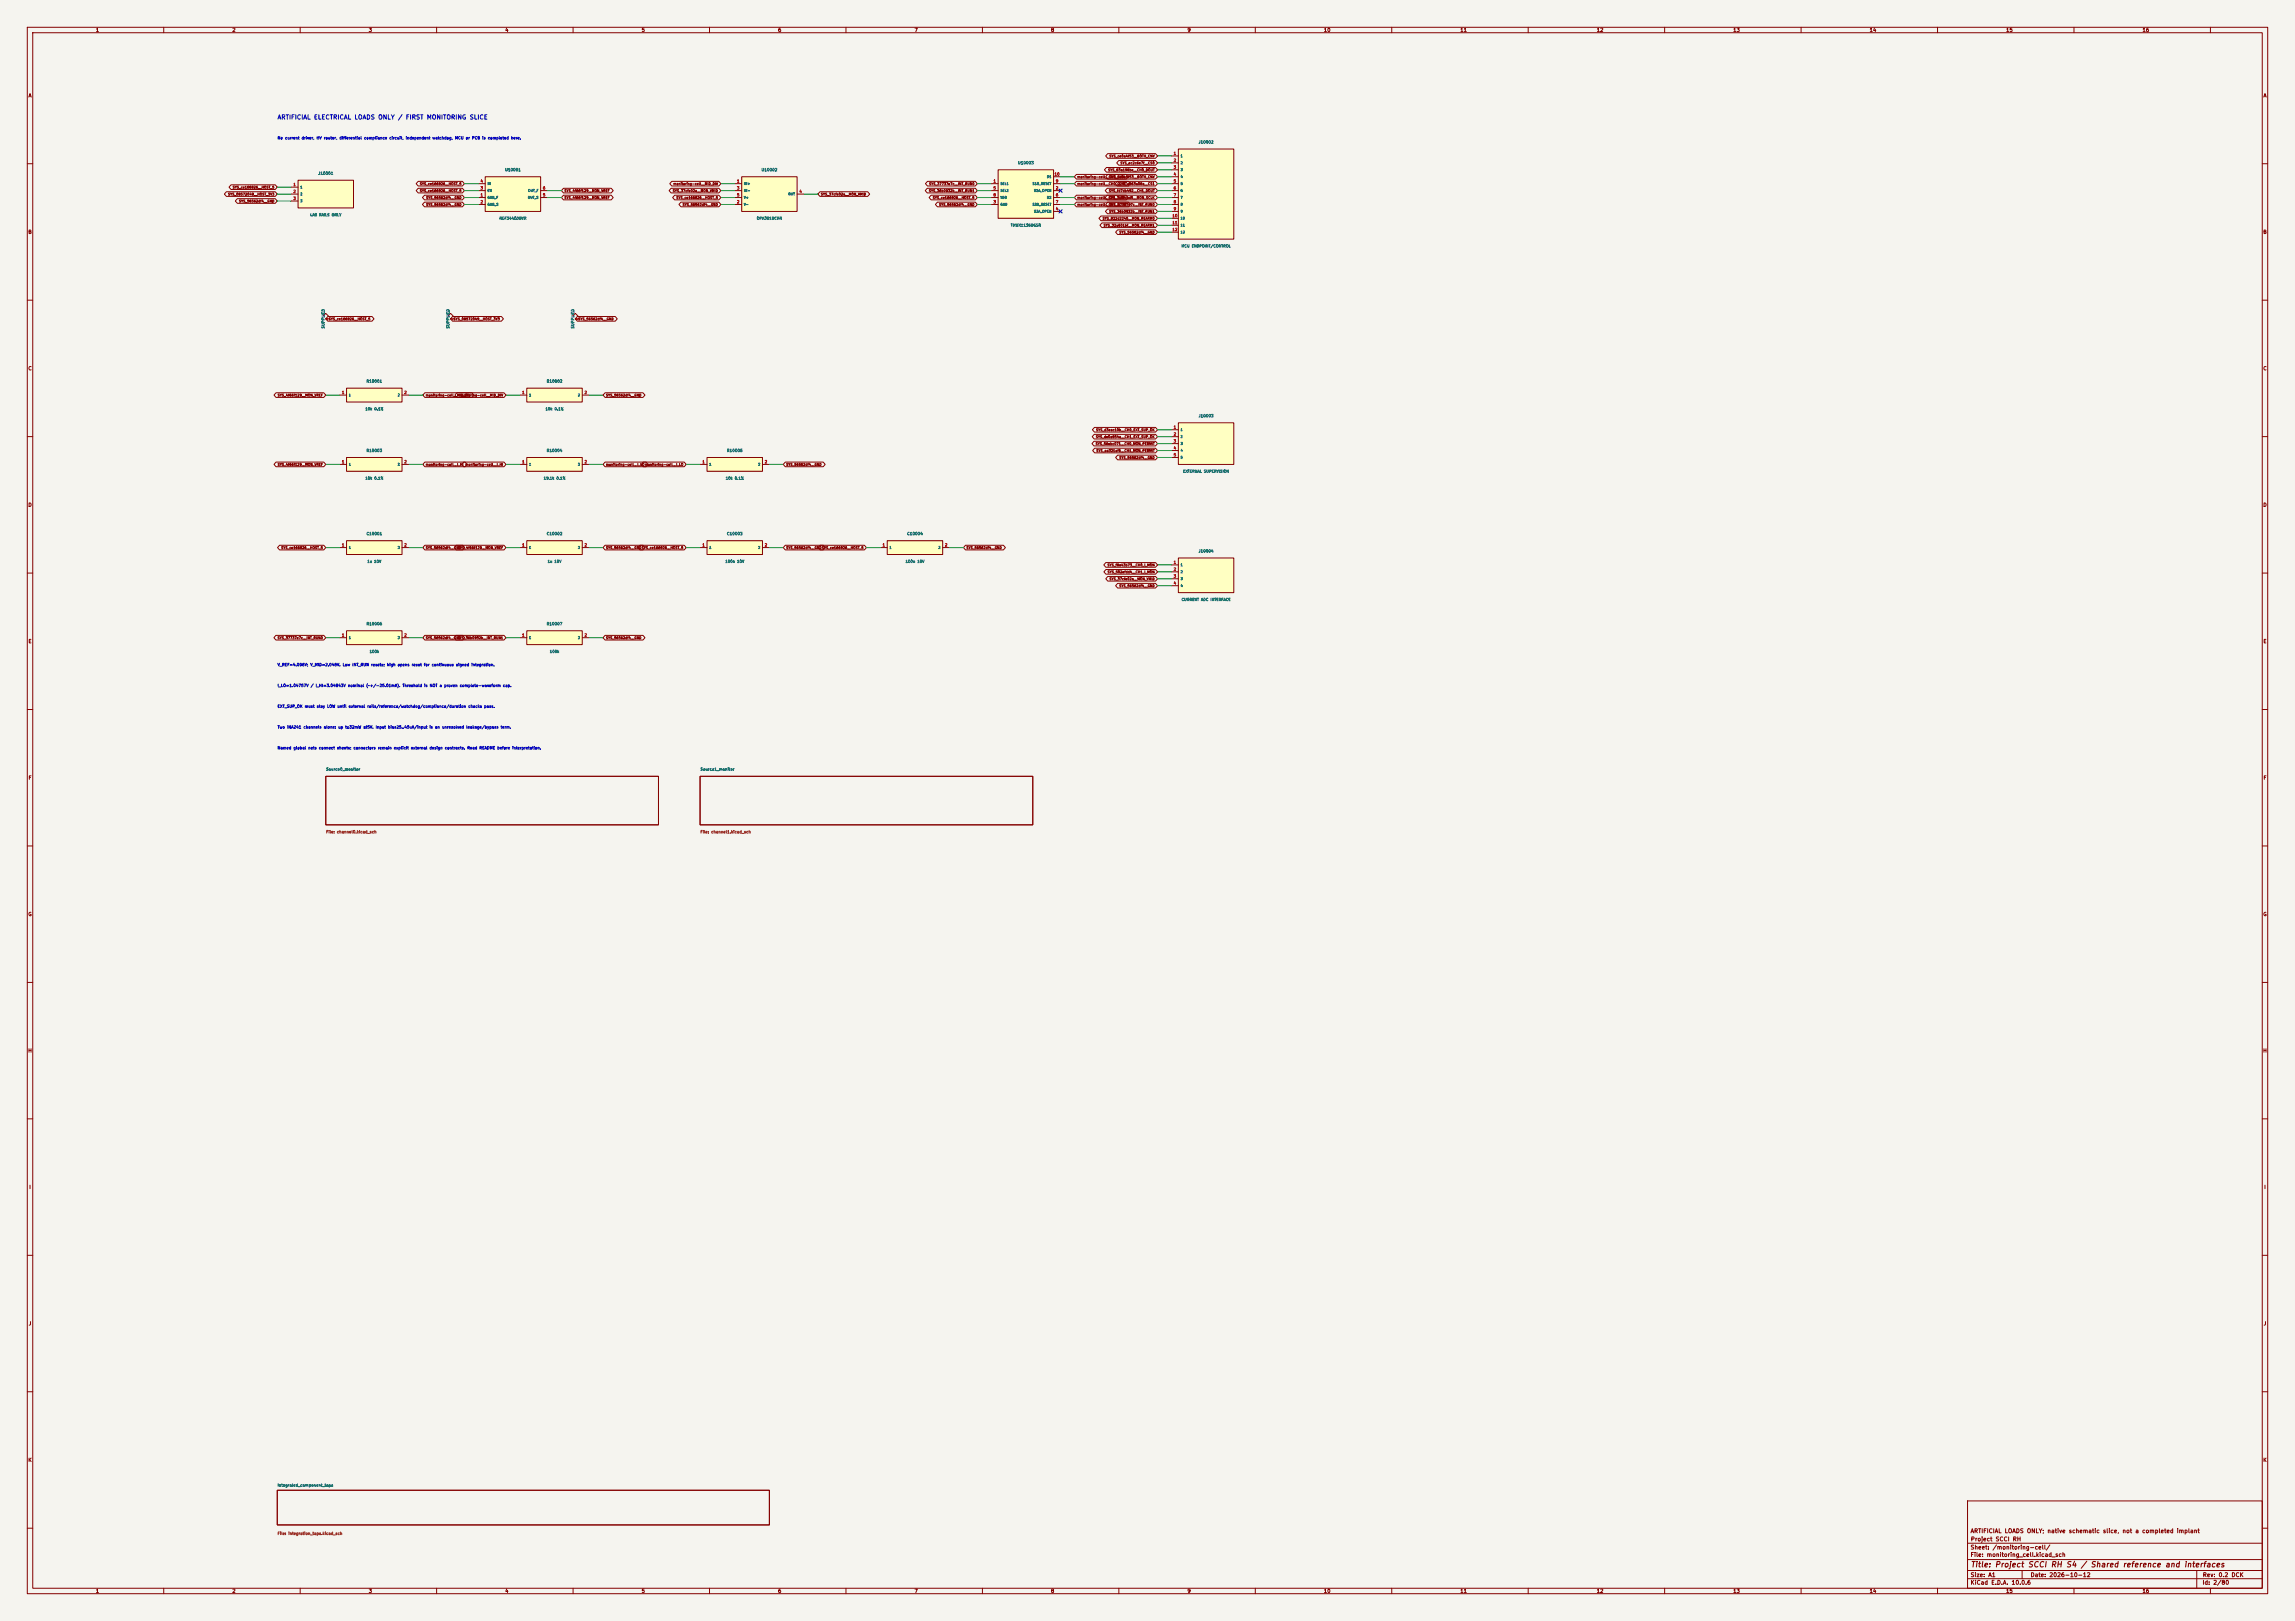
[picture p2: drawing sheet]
<svg xmlns="http://www.w3.org/2000/svg" width="841mm" height="594mm" viewBox="0 0 841 594" stroke-linecap="round" stroke-linejoin="round" font-family="sans-serif">
<defs><g id="words">
<text font-size="2" fill="#840000" x="722" y="574.8">Title: Project SCCI RH S4 / Shared reference and interfaces</text>
<text font-size="1.6" fill="#0000c2" x="101.5" y="44.1">ARTIFICIAL ELECTRICAL LOADS ONLY / FIRST MONITORING SLICE</text>
<g font-size="1.5" fill="#840000">
<text x="721.9" y="562.1">ARTIFICIAL LOADS ONLY; native schematic slice, not a completed implant</text>
<text x="721.9" y="568.1">Sheet: /monitoring-cell/</text>
<text x="722" y="565.1">Project SCCI RH</text>
<text x="721.9" y="570.8">File: monitoring_cell.kicad_sch</text>
<text x="721.9" y="581">KiCad E.D.A. 10.0.6</text>
<text x="721.9" y="578.2">Size: A1</text>
<text x="743.9" y="578.2">Date: 2026-10-12</text>
<text x="806.9" y="581">Id: 2/80</text>
<text x="807" y="578.2">Rev: 0.2 DCK</text>
</g>
<g font-size="1.3" fill="#840000">
<text x="35" y="12">1</text>
<text x="85" y="12">2</text>
<text x="135" y="12">3</text>
<text x="185" y="12">4</text>
<text x="235" y="12">5</text>
<text x="285" y="12">6</text>
<text x="335" y="12">7</text>
<text x="385" y="12">8</text>
<text x="435" y="12">9</text>
<text x="485" y="12">10</text>
<text x="535" y="12">11</text>
<text x="585" y="12">12</text>
<text x="635" y="12">13</text>
<text x="685" y="12">14</text>
<text x="735" y="12">15</text>
<text x="785" y="12">16</text>
<text x="10.3" y="36">A</text>
<text x="829.3" y="36">A</text>
<text x="10.2" y="86">B</text>
<text x="829.2" y="86">B</text>
<text x="10.2" y="136">C</text>
<text x="829.2" y="136">C</text>
<text x="10.2" y="186">D</text>
<text x="829.2" y="186">D</text>
<text x="10.3" y="236">E</text>
<text x="829.3" y="236">E</text>
<text x="10.3" y="286">F</text>
<text x="829.3" y="286">F</text>
<text x="10.2" y="336">G</text>
<text x="829.2" y="336">G</text>
<text x="10.2" y="386">H</text>
<text x="829.2" y="386">H</text>
<text x="10.6" y="436">I</text>
<text x="829.6" y="436">I</text>
<text x="10.4" y="486">J</text>
<text x="829.4" y="486">J</text>
<text x="10.2" y="536">K</text>
<text x="829.2" y="536">K</text>
<text x="35" y="584">1</text>
<text x="85" y="584">2</text>
<text x="135" y="584">3</text>
<text x="185" y="584">4</text>
<text x="235" y="584">5</text>
<text x="285" y="584">6</text>
<text x="335" y="584">7</text>
<text x="385" y="584">8</text>
<text x="435" y="584">9</text>
<text x="485" y="584">10</text>
<text x="535" y="584">11</text>
<text x="585" y="584">12</text>
<text x="635" y="584">13</text>
<text x="685" y="584">14</text>
<text x="735" y="584">15</text>
<text x="785" y="584">16</text>
</g>
<g font-size="1" fill="#0000c2">
<text x="101.6" y="51.3">No current driver, HV router, differential compliance circuit, independent watchdog, MCU or PCB is completed here.</text>
<text x="101.6" y="244.3">V_REF=4.096V; V_MID=2.048V. Low INT_RUN resets; high opens reset for continuous signed integration.</text>
<text x="101.6" y="252">I_LO=1.04757V / I_HI=3.04843V nominal (~+/-25.01mA). Threshold is NOT a proven complete-waveform cap.</text>
<text x="101.6" y="259.6">EXT_SUP_OK must stay LOW until external rails/reference/watchdog/compliance/duration checks pass.</text>
<text x="101.6" y="267.2">Two INA241 channels alone: up to32mW at5V. Input bias25..45uA/input is an unresolved leakage/bypass term.</text>
<text x="101.6" y="274.8">Named global nets connect sheets; connectors remain explicit external design contracts. Read README before interpretation.</text>
</g>
<g font-size="1" fill="#006464">
<text x="439.1" y="52.8">J10002</text>
<text x="116.5" y="64.3">J10001</text>
<text x="185" y="63">U10001</text>
<text x="278.9" y="63">U10002</text>
<text x="372.9" y="60.4">U10003</text>
<text x="113.6" y="79.5">LAB RAILS ONLY</text>
<text x="182.9" y="80.7">REF3440DBVR</text>
<text x="277.2" y="80.7">OPA391DCKR</text>
<text x="370.3" y="83.3">TMUX1136DGSR</text>
<text x="432.8" y="90.9">MCU ENDPOINT/CONTROL</text>
<text x="119.2" y="120.5" transform="rotate(-90 119.2 120.5)">SUPPLIED</text>
<text x="164.9" y="120.5" transform="rotate(-90 164.9 120.5)">SUPPLIED</text>
<text x="210.6" y="120.5" transform="rotate(-90 210.6 120.5)">SUPPLIED</text>
<text x="134.2" y="140.5">R10001</text>
<text x="200.2" y="140.5">R10002</text>
<text x="133.7" y="150.6">10k 0.1%</text>
<text x="199.8" y="150.6">10k 0.1%</text>
<text x="439.1" y="153.2">J10003</text>
<text x="134.2" y="165.9">R10003</text>
<text x="200.2" y="165.9">R10004</text>
<text x="266.3" y="165.9">R10005</text>
<text x="433.4" y="173.4">EXTERNAL SUPERVISION</text>
<text x="133.7" y="176">10k 0.1%</text>
<text x="199.1" y="176">19.1k 0.1%</text>
<text x="265.8" y="176">10k 0.1%</text>
<text x="134.2" y="196.3">C10001</text>
<text x="200.2" y="196.3">C10002</text>
<text x="266.3" y="196.3">C10003</text>
<text x="332.3" y="196.3">C10004</text>
<text x="439.1" y="202.7">J10004</text>
<text x="134.5" y="206.5">1u 10V</text>
<text x="200.5" y="206.5">1u 10V</text>
<text x="265.7" y="206.5">100n 10V</text>
<text x="331.7" y="206.5">100n 10V</text>
<text x="432.9" y="220.4">CURRENT ADC INTERFACE</text>
<text x="134.2" y="229.4">R10006</text>
<text x="200.2" y="229.4">R10007</text>
<text x="135.3" y="239.5">100k</text>
<text x="201.4" y="239.5">100k</text>
<text x="119.4" y="282.7">Source0_monitor</text>
<text x="256.5" y="282.7">Source1_monitor</text>
<text x="101.6" y="545">Integrated_component_taps</text>
</g>
<g font-size="1" fill="#a90000">
<text x="430" y="57">1</text>
<text x="430" y="59.5">2</text>
<text x="386.3" y="64.6">10</text>
<text x="430" y="62">3</text>
<text x="430" y="64.6">4</text>
<text x="107.4" y="68.4">1</text>
<text x="107.4" y="70.9">2</text>
<text x="176" y="69.7">3</text>
<text x="176" y="67.1">4</text>
<text x="198.8" y="69.7">6</text>
<text x="269.9" y="67.1">1</text>
<text x="269.9" y="69.7">3</text>
<text x="292.8" y="70.9">4</text>
<text x="363.9" y="67.1">1</text>
<text x="363.9" y="69.7">5</text>
<text x="386.8" y="69.7">2</text>
<text x="386.8" y="67.1">9</text>
<text x="430" y="67.1">5</text>
<text x="430" y="69.7">6</text>
<text x="107.4" y="73.5">3</text>
<text x="176" y="72.2">1</text>
<text x="176" y="74.7">2</text>
<text x="198.8" y="72.2">5</text>
<text x="269.9" y="74.7">2</text>
<text x="269.9" y="72.2">5</text>
<text x="363.9" y="74.7">3</text>
<text x="363.9" y="72.2">8</text>
<text x="386.8" y="77.3">4</text>
<text x="386.8" y="72.2">6</text>
<text x="386.8" y="74.7">7</text>
<text x="430" y="72.2">7</text>
<text x="430" y="74.7">8</text>
<text x="430" y="77.3">9</text>
<text x="429.5" y="79.8">10</text>
<text x="429.5" y="82.4">11</text>
<text x="429.5" y="84.9">12</text>
<text x="121.1" y="117.4" transform="rotate(-90 121.1 117.4)">1</text>
<text x="166.8" y="117.4" transform="rotate(-90 166.8 117.4)">1</text>
<text x="212.5" y="117.4" transform="rotate(-90 212.5 117.4)">1</text>
<text x="125.2" y="144.6">1</text>
<text x="148" y="144.6">2</text>
<text x="191.2" y="144.6">1</text>
<text x="214.1" y="144.6">2</text>
<text x="430" y="157.3">1</text>
<text x="430" y="159.8">2</text>
<text x="430" y="162.4">3</text>
<text x="430" y="164.9">4</text>
<text x="430" y="167.5">5</text>
<text x="125.2" y="170">1</text>
<text x="148" y="170">2</text>
<text x="191.2" y="170">1</text>
<text x="214.1" y="170">2</text>
<text x="257.2" y="170">1</text>
<text x="280.1" y="170">2</text>
<text x="125.2" y="200.5">1</text>
<text x="148" y="200.5">2</text>
<text x="191.2" y="200.5">1</text>
<text x="214.1" y="200.5">2</text>
<text x="257.2" y="200.5">1</text>
<text x="280.1" y="200.5">2</text>
<text x="323.3" y="200.5">1</text>
<text x="346.1" y="200.5">2</text>
<text x="430" y="206.8">1</text>
<text x="430" y="209.4">2</text>
<text x="430" y="211.9">3</text>
<text x="430" y="214.4">4</text>
<text x="125.2" y="233.5">1</text>
<text x="148" y="233.5">2</text>
<text x="191.2" y="233.5">1</text>
<text x="214.1" y="233.5">2</text>
</g>
<g font-size="1" fill="#725600">
<text x="119.4" y="305.6">File: channel0.kicad_sch</text>
<text x="256.5" y="305.6">File: channel1.kicad_sch</text>
<text x="101.6" y="562.7">File: integration_taps.kicad_sch</text>
</g>
<g font-size=".9" fill="#840000">
<text x="406.4" y="57.9">SYS_ce0a4f53__BOTH_CNV</text>
<text x="394.7" y="65.5">monitoring-cell__CH0_SUM</text>
<text x="406" y="62.9">SYS_83a198be__CH0_DOUT</text>
<text x="406.4" y="65.5">SYS_ce0a4f53__BOTH_CNV</text>
<text x="410.5" y="60.4">SYS_ec2c6e7f__CS0</text>
<text x="83.5" y="71.8">SYS_08572049__HOST_3V3</text>
<text x="85.2" y="69.3">SYS_ce166826__HOST_5</text>
<text x="153.7" y="68">SYS_ce166826__HOST_5</text>
<text x="153.7" y="70.6">SYS_ce166826__HOST_5</text>
<text x="206.7" y="70.6">SYS_4f66f129__MON_VREF</text>
<text x="246.4" y="70.6">SYS_37cfe02a__MON_VMID</text>
<text x="246.7" y="68">monitoring-cell__MID_DIV</text>
<text x="300.7" y="71.8">SYS_37cfe02a__MON_VMID</text>
<text x="340.3" y="70.6">SYS_36b0932b__INT_RUN1</text>
<text x="340.4" y="68">SYS_37737e7c__INT_RUN0</text>
<text x="394.7" y="68">monitoring-cell__CH0_Q_INT</text>
<text x="406.2" y="70.6">SYS_fd7db492__CH1_DOUT</text>
<text x="409.9" y="68">SYS_a863a08a__CS1</text>
<text x="87.5" y="74.4">SYS_56562df4__GND</text>
<text x="156" y="73.1">SYS_56562df4__GND</text>
<text x="156" y="75.6">SYS_56562df4__GND</text>
<text x="206.7" y="73.1">SYS_4f66f129__MON_VREF</text>
<text x="247.7" y="73.1">SYS_ce166826__HOST_5</text>
<text x="250" y="75.6">SYS_56562df4__GND</text>
<text x="341.7" y="73.1">SYS_ce166826__HOST_5</text>
<text x="344" y="75.6">SYS_56562df4__GND</text>
<text x="394.7" y="73.1">monitoring-cell__CH1_SUM</text>
<text x="394.7" y="75.6">monitoring-cell__CH1_Q_INT</text>
<text x="406.2" y="73.1">SYS_7cf9dad5__MON_SCLK</text>
<text x="406.4" y="75.6">SYS_37737e7c__INT_RUN0</text>
<text x="403.9" y="80.7">SYS_822d2245__MON_REARM0</text>
<text x="404.3" y="83.3">SYS_32a601bf__MON_REARM1</text>
<text x="406.3" y="78.2">SYS_36b0932b__INT_RUN1</text>
<text x="410" y="85.8">SYS_56562df4__GND</text>
<text x="120.4" y="117.5">SYS_ce166826__HOST_5</text>
<text x="166.1" y="117.5">SYS_08572049__HOST_3V3</text>
<text x="211.8" y="117.5">SYS_56562df4__GND</text>
<text x="101.6" y="145.5">SYS_4f66f129__MON_VREF</text>
<text x="155.9" y="145.5">monitoring-cell__MID_DIV</text>
<text x="167.9" y="145.5">monitoring-cell__MID_DIV</text>
<text x="222" y="145.5">SYS_56562df4__GND</text>
<text x="401.5" y="160.7">SYS_de0a854a__CH1_EXT_SUP_OK</text>
<text x="401.5" y="158.2">SYS_d3eac10b__CH0_EXT_SUP_OK</text>
<text x="401.4" y="163.3">SYS_56ebc071__CH0_MON_PERMIT</text>
<text x="401.6" y="165.8">SYS_aa321af6__CH1_MON_PERMIT</text>
<text x="101.6" y="170.9">SYS_4f66f129__MON_VREF</text>
<text x="155.9" y="170.9">monitoring-cell__I_HI monitoring-cell__I_HI</text>
<text x="222" y="170.9">monitoring-cell__I_LOmonitoring-cell__I_LO</text>
<text x="288" y="170.9">SYS_56562df4__GND</text>
<text x="410" y="168.3">SYS_56562df4__GND</text>
<text x="102.9" y="201.4">SYS_ce166826__HOST_5</text>
<text x="155.9" y="201.4">SYS_56562df4__GND</text>
<text x="167.7" y="201.4">SYS_4f66f129__MON_VREF</text>
<text x="222" y="201.4">SYS_56562df4__GNDSYS_ce166826__HOST_5</text>
<text x="288" y="201.4">SYS_56562df4__GNDSYS_ce166826__HOST_5</text>
<text x="354" y="201.4">SYS_56562df4__GND</text>
<text x="405.7" y="207.7">SYS_f8e43b73__CH0_I_MON</text>
<text x="405.8" y="210.3">SYS_502efdd4__CH1_I_MON</text>
<text x="406.4" y="212.8">SYS_37cfe02a__MON_VMID</text>
<text x="410" y="215.3">SYS_56562df4__GND</text>
<text x="101.6" y="234.4">SYS_37737e7c__INT_RUN0</text>
<text x="155.9" y="234.4">SYS_56562df4__GND</text>
<text x="167.6" y="234.4">SYS_36b0932b__INT_RUN1</text>
<text x="222" y="234.4">SYS_56562df4__GND</text>
</g>
<g font-size=".9" fill="#006464">
<text x="432.5" y="57.8">1</text>
<text x="383.5" y="65.4">D1</text>
<text x="432.5" y="60.3">2</text>
<text x="432.5" y="62.9">3</text>
<text x="432.5" y="65.4">4</text>
<text x="109.9" y="69.2">1</text>
<text x="109.9" y="71.8">2</text>
<text x="178.5" y="70.5">EN</text>
<text x="178.5" y="68">IN</text>
<text x="193.4" y="70.5">OUT_F</text>
<text x="272.5" y="68">IN+</text>
<text x="272.5" y="70.5">IN-</text>
<text x="288.8" y="71.8">OUT</text>
<text x="366.5" y="68">SEL1</text>
<text x="366.5" y="70.5">SEL2</text>
<text x="378.2" y="68">S1B_RESET</text>
<text x="378.8" y="70.5">S1A_OPEN</text>
<text x="432.5" y="68">5</text>
<text x="432.5" y="70.5">6</text>
<text x="109.9" y="74.3">3</text>
<text x="178.5" y="73">GND_F</text>
<text x="178.5" y="75.6">GND_S</text>
<text x="193.3" y="73">OUT_S</text>
<text x="272.5" y="75.6">V-</text>
<text x="272.5" y="73">V+</text>
<text x="366.5" y="75.6">GND</text>
<text x="366.5" y="73">VDD</text>
<text x="378.2" y="75.6">S2B_RESET</text>
<text x="383.5" y="73">D2</text>
<text x="432.5" y="73">7</text>
<text x="432.5" y="75.6">8</text>
<text x="378.8" y="78.1">S2A_OPEN</text>
<text x="432.5" y="78.1">9</text>
<text x="432.5" y="80.7">10</text>
<text x="432.5" y="83.2">11</text>
<text x="432.5" y="85.7">12</text>
<text x="127.7" y="145.4">1</text>
<text x="145.6" y="145.4">2</text>
<text x="193.8" y="145.4">1</text>
<text x="211.7" y="145.4">2</text>
<text x="432.5" y="158.1">1</text>
<text x="432.5" y="160.7">2</text>
<text x="432.5" y="163.2">3</text>
<text x="432.5" y="165.7">4</text>
<text x="127.7" y="170.8">1</text>
<text x="145.6" y="170.8">2</text>
<text x="193.8" y="170.8">1</text>
<text x="211.7" y="170.8">2</text>
<text x="259.8" y="170.8">1</text>
<text x="277.7" y="170.8">2</text>
<text x="432.5" y="168.3">5</text>
<text x="127.7" y="201.3">1</text>
<text x="145.6" y="201.3">2</text>
<text x="193.8" y="201.3">1</text>
<text x="211.7" y="201.3">2</text>
<text x="259.8" y="201.3">1</text>
<text x="277.7" y="201.3">2</text>
<text x="325.8" y="201.3">1</text>
<text x="343.7" y="201.3">2</text>
<text x="432.5" y="207.7">1</text>
<text x="432.5" y="210.2">2</text>
<text x="432.5" y="212.7">3</text>
<text x="432.5" y="215.3">4</text>
<text x="127.7" y="234.3">1</text>
<text x="145.6" y="234.3">2</text>
<text x="193.8" y="234.3">1</text>
<text x="211.7" y="234.3">2</text>
</g>
</g></defs>
<path d="M0 0h841v594h-841z" fill="#f5f4ef" stroke="#f5f4ef" stroke-width=".37"/>
<g fill="none" stroke="#840000" stroke-width=".37">
<path d="M10 10h821v574h-821zM12 12h817v570h-817zM60 10v2M110 10v2M160 10v2M210 10v2M260 10v2M310 10v2M360 10v2M410 10v2M460 10v2M510 10v2"/>
<path d="M560 10v2M610 10v2M660 10v2M710 10v2M760 10v2M810 10v2M10 60h2M829 60h2M10 110h2M829 110h2M10 160h2M829 160h2"/>
<path d="M10 210h2M829 210h2M10 260h2M829 260h2M119.4 284.5h121.9v17.8h-121.9zM256.5 284.5h122v17.8h-122zM10 310h2M829 310h2M10 360h2M829 360h2M10 410h2M829 410h2"/>
<path d="M10 460h2M829 460h2M10 510h2M829 510h2M10 560h2M101.6 546.1h180.3v12.7h-180.3zM721 550h108v32h-108zM829 560h2M721 578.5h108M721 575.5h108M721 571.5h108M721 565.5h108"/>
<path d="M741 575.5v3M805 575.5v6.5M60 582v2M110 582v2M160 582v2M210 582v2M260 582v2M310 582v2M360 582v2M410 582v2M460 582v2M510 582v2"/>
<path d="M560 582v2M610 582v2M660 582v2M710 582v2M760 582v2M810 582v2"/>
</g>
<path d="M177.8 64.8h20.3v12.7h-20.3z" fill="#ffffc2"/>
<path d="M175.3 72.4h2.5M175.3 74.9h2.5M175.3 69.8h2.5M175.3 67.3h2.5M177.8 64.8h20.3v12.7h-20.3zM198.1 72.4h2.6M198.1 69.8h2.6" fill="none" stroke="#840000" stroke-width=".37"/>
<path d="M431.8 204.5h20.3v12.7h-20.3z" fill="#ffffc2"/>
<path d="M429.3 207h2.5M429.3 209.5h2.5M429.3 212.1h2.5M429.3 214.6h2.5M431.8 204.5h20.3v12.7h-20.3z" fill="none" stroke="#840000" stroke-width=".37"/>
<path d="M365.8 62.2h20.3v17.8h-20.3z" fill="#ffffc2"/>
<path d="M363.2 67.3h2.6M363.2 69.8h2.6M363.2 74.9h2.6M363.2 72.4h2.6M365.8 62.2h20.3v17.8h-20.3zM386.1 67.3h2.5M386.1 69.8h2.5M386.1 74.9h2.5M386.1 77.5h2.5M386.1 72.4h2.5M386.1 64.8h2.5" fill="none" stroke="#840000" stroke-width=".37"/>
<path d="M127 198.1h20.3v5.1h-20.3z" fill="#ffffc2"/>
<path d="M118.4 115.8l1-1 1 1M119.4 116.8h.1M164.1 115.8l1-1 1 1M165.1 116.8h.1M127 198.1h20.3v5.1h-20.3zM124.5 200.7h2.5M147.3 200.7h2.6" fill="none" stroke="#840000" stroke-width=".37"/>
<path d="M127 142.2h20.3v5.1h-20.3z" fill="#ffffc2"/>
<path d="M124.5 144.8h2.5M127 142.2h20.3v5.1h-20.3zM147.3 144.8h2.6" fill="none" stroke="#840000" stroke-width=".37"/>
<path d="M193 142.2h20.4v5.1h-20.4z" fill="#ffffc2"/>
<path d="M209.8 115.8l1-1 1 1M210.8 116.8h.1M190.5 144.8h2.5M193 142.2h20.4v5.1h-20.4zM213.4 144.8h2.5" fill="none" stroke="#840000" stroke-width=".37"/>
<path d="M193 231.1h20.4v5.1h-20.4z" fill="#ffffc2"/>
<path d="M190.5 233.7h2.5M193 231.1h20.4v5.1h-20.4zM213.4 233.7h2.5" fill="none" stroke="#840000" stroke-width=".37"/>
<path d="M325.1 198.1h20.3v5.1h-20.3z" fill="#ffffc2"/>
<path d="M325.1 198.1h20.3v5.1h-20.3zM322.6 200.7h2.5M345.4 200.7h2.6" fill="none" stroke="#840000" stroke-width=".37"/>
<path d="M109.2 66h20.3v10.2h-20.3z" fill="#ffffc2"/>
<path d="M106.7 68.6h2.5M106.7 71.1h2.5M106.7 73.7h2.5M109.2 66h20.3v10.2h-20.3z" fill="none" stroke="#840000" stroke-width=".37"/>
<path d="M431.8 154.9h20.3v15.3h-20.3z" fill="#ffffc2"/>
<path d="M429.3 157.5h2.5M431.8 154.9h20.3v15.3h-20.3zM429.3 160h2.5M429.3 162.6h2.5M429.3 165.1h2.5M429.3 167.6h2.5" fill="none" stroke="#840000" stroke-width=".37"/>
<path d="M259.1 198.1h20.3v5.1h-20.3z" fill="#ffffc2"/>
<path d="M259.1 198.1h20.3v5.1h-20.3zM256.5 200.7h2.6M279.4 200.7h2.5" fill="none" stroke="#840000" stroke-width=".37"/>
<path d="M259.1 167.6h20.3v5.1h-20.3z" fill="#ffffc2"/>
<path d="M256.5 170.2h2.6M259.1 167.6h20.3v5.1h-20.3zM279.4 170.2h2.5" fill="none" stroke="#840000" stroke-width=".37"/>
<path d="M193 198.1h20.4v5.1h-20.4z" fill="#ffffc2"/>
<path d="M193 198.1h20.4v5.1h-20.4zM190.5 200.7h2.5M213.4 200.7h2.5" fill="none" stroke="#840000" stroke-width=".37"/>
<path d="M193 167.6h20.4v5.1h-20.4z" fill="#ffffc2"/>
<path d="M190.5 170.2h2.5M193 167.6h20.4v5.1h-20.4zM213.4 170.2h2.5" fill="none" stroke="#840000" stroke-width=".37"/>
<path d="M127 167.6h20.3v5.1h-20.3z" fill="#ffffc2"/>
<path d="M124.5 170.2h2.5M127 167.6h20.3v5.1h-20.3zM147.3 170.2h2.6" fill="none" stroke="#840000" stroke-width=".37"/>
<path d="M431.8 54.6h20.3v33h-20.3z" fill="#ffffc2"/>
<g fill="none" stroke="#840000" stroke-width=".37">
<path d="M429.3 57.1h2.5M429.3 59.7h2.5M431.8 54.6h20.3v33h-20.3zM429.3 62.2h2.5M429.3 64.8h2.5M429.3 67.3h2.5M429.3 69.8h2.5M429.3 72.4h2.5M429.3 74.9h2.5M429.3 77.5h2.5M429.3 80h2.5M429.3 82.5h2.5"/>
<path d="M429.3 85.1h2.5"/>
</g>
<path d="M127 231.1h20.3v5.1h-20.3z" fill="#ffffc2"/>
<path d="M124.5 233.7h2.5M127 231.1h20.3v5.1h-20.3zM147.3 233.7h2.6" fill="none" stroke="#840000" stroke-width=".37"/>
<path d="M271.8 64.8h20.3v12.7h-20.3z" fill="#ffffc2"/>
<g fill="none" stroke="#840000" stroke-width=".37">
<path d="M405.9 56.3h17.5l.8 .8-.8 .9h-17.5l-.7-.9zM410 58.8h13.4l.8 .9-.8 .8h-13.4l-.8-.8zM83 70.3h17.9l.7 .8-.7 .9h-17.9l-.8-.9zM84.7 67.7h16.2l.7 .9-.7 .8h-16.2l-.8-.8zM87 72.8h13.9l.7 .9-.7 .8h-13.9l-.8-.8zM153.2 66.5h16.2l.8 .8-.8 .9h-16.2l-.7-.9zM153.2 69h16.2l.8 .8-.8 .9h-16.2l-.7-.9zM155.6 71.5h13.8l.8 .9-.8 .8h-13.8l-.8-.8zM155.6 74.1h13.8l.8 .8-.8 .9h-13.8l-.8-.9zM206.5 69h17.5l.7 .8-.7 .9h-17.5l-.8-.9zM206.5 71.5h17.5l.7 .9-.7 .8h-17.5l-.8-.8zM245.9 69h17.5l.8 .8-.8 .9h-17.5l-.7-.9z"/>
<path d="M246.2 66.5h17.2l.8 .8-.8 .9h-17.2l-.8-.9zM247.2 71.5h16.2l.8 .9-.8 .8h-16.2l-.7-.8zM249.5 74.1h13.9l.8 .8-.8 .9h-13.9l-.7-.9zM269.2 67.3h2.6M269.2 74.9h2.6M269.2 69.8h2.6M269.2 72.4h2.6M271.8 64.8h20.3v12.7h-20.3zM292.1 71.1h2.5M300.5 70.3h17.5l.7 .8-.7 .9h-17.5l-.8-.9zM339.8 69h17.6l.7 .8-.7 .9h-17.6l-.8-.9zM339.9 66.5h17.5l.7 .8-.7 .9h-17.5l-.8-.9z"/>
<path d="M341.2 71.5h16.2l.7 .9-.7 .8h-16.2l-.7-.8zM343.5 74.1h13.9l.7 .8-.7 .9h-13.9l-.7-.9zM394.4 63.9h18.3l.7 .9-.7 .8h-18.3l-.7-.8zM394.4 66.5h19.1l.8 .8-.8 .9h-19.1l-.7-.9zM394.4 71.5h18.3l.7 .9-.7 .8h-18.3l-.7-.8zM394.4 74.1h19.1l.8 .8-.8 .9h-19.1l-.7-.9zM403.4 79.2h20l.8 .8-.8 .9h-20l-.7-.9zM405.5 61.4h17.9l.8 .8-.8 .9h-17.9l-.8-.9zM405.7 71.5h17.7l.8 .9-.8 .8h-17.7l-.7-.8zM405.7 69h17.7l.8 .8-.8 .9h-17.7l-.7-.9zM405.8 76.6h17.6l.8 .9-.8 .8h-17.6l-.7-.8zM405.9 63.9h17.5l.8 .9-.8 .8h-17.5l-.7-.8z"/>
<path d="M405.9 74.1h17.5l.8 .8-.8 .9h-17.5l-.7-.9zM409.4 66.5h14l.8 .8-.8 .9h-14l-.7-.9zM403.8 81.7h19.6l.8 .8-.8 .9h-19.6l-.7-.9zM409.6 84.2h13.8l.8 .9-.8 .8h-13.8l-.8-.8zM120.1 116h16.2l.8 .8-.8 .9h-16.2l-.7-.9zM165.8 116h17.9l.8 .8-.8 .9h-17.9l-.7-.9zM211.6 116h13.8l.8 .8-.8 .9h-13.8l-.8-.9zM101.1 143.9h17.5l.8 .9-.8 .8h-17.5l-.7-.8zM155.7 143.9h17.2l.8 .9-.8 .8h-17.2l-.8-.8zM167.4 143.9h17.3l.7 .9-.7 .8h-17.3l-.7-.8zM221.7 143.9h13.9l.8 .9-.8 .8h-13.9l-.7-.8zM401 159.2h22.4l.8 .8-.8 .9h-22.4l-.8-.9z"/>
<path d="M401.1 156.6h22.3l.8 .9-.8 .8h-22.3l-.8-.8zM101.1 169.3h17.5l.8 .9-.8 .8h-17.5l-.7-.8zM155.7 169.3h14.7l.8 .9-.8 .8h-14.7l-.8-.8zM169.9 169.3h14.8l.7 .9-.7 .8h-14.8l-.7-.8zM221.7 169.3h15l.8 .9-.8 .8h-15l-.7-.8zM235.7 169.3h15l.8 .9-.8 .8h-15l-.7-.8zM287.8 169.3h13.8l.8 .9-.8 .8h-13.8l-.8-.8zM400.9 161.7h22.5l.8 .9-.8 .8h-22.5l-.8-.8zM401.1 164.2h22.3l.8 .9-.8 .8h-22.3l-.7-.8zM409.6 166.8h13.8l.8 .8-.8 .9h-13.8l-.8-.9zM102.4 199.8h16.2l.8 .9-.8 .8h-16.2l-.7-.8zM155.7 199.8h13.9l.7 .9-.7 .8h-13.9l-.8-.8z"/>
<path d="M167.2 199.8h17.5l.7 .9-.7 .8h-17.5l-.8-.8zM221.7 199.8h13.9l.8 .9-.8 .8h-13.9l-.7-.8zM234.5 199.8h16.2l.8 .9-.8 .8h-16.2l-.7-.8zM287.8 199.8h13.8l.8 .9-.8 .8h-13.8l-.8-.8zM300.6 199.8h16.2l.7 .9-.7 .8h-16.2l-.8-.8zM353.8 199.8h13.9l.7 .9-.7 .8h-13.9l-.7-.8zM405.2 206.2h18.2l.8 .8-.8 .9h-18.2l-.7-.9zM405.3 208.7h18.1l.8 .8-.8 .9h-18.1l-.8-.9zM405.9 211.2h17.5l.8 .9-.8 .8h-17.5l-.7-.8zM409.6 213.8h13.8l.8 .8-.8 .9h-13.8l-.8-.9zM101.1 232.8h17.5l.8 .9-.8 .8h-17.5l-.7-.8zM155.7 232.8h13.9l.7 .9-.7 .8h-13.9l-.8-.8z"/>
<path d="M167.1 232.8h17.6l.7 .9-.7 .8h-17.6l-.8-.8zM221.7 232.8h13.9l.8 .9-.8 .8h-13.9l-.7-.8z"/>
</g>
<g fill="none" stroke="#009600" stroke-width=".37">
<path d="M424.2 57.1h5.1M424.2 59.7h5.1M101.6 71.1h5.1M101.6 73.7h5.1M101.6 68.6h5.1M170.2 67.3h5.1M170.2 72.4h5.1M170.2 74.9h5.1M170.2 69.8h5.1M200.7 72.4h5M200.7 69.8h5M264.2 67.3h5"/>
<path d="M264.2 72.4h5M264.2 74.9h5M264.2 69.8h5M294.6 71.1h5.1M358.1 67.3h5.1M358.1 72.4h5.1M358.1 74.9h5.1M358.1 69.8h5.1M388.6 67.3h5.1M388.6 72.4h5.1M388.6 74.9h5.1M388.6 64.8h5.1"/>
<path d="M424.2 67.3h5.1M424.2 72.4h5.1M424.2 74.9h5.1M424.2 69.8h5.1M424.2 62.2h5.1M424.2 64.8h5.1M424.2 77.5h5.1M424.2 80h5.1M424.2 85.1h5.1M424.2 82.5h5.1M119.4 144.8h5.1M149.9 144.8h5"/>
<path d="M185.4 144.8h5.1M215.9 144.8h5.1M424.2 157.5h5.1M119.4 170.2h5.1M149.9 170.2h5M185.4 170.2h5.1M215.9 170.2h5.1M251.5 170.2h5M281.9 170.2h5.1M424.2 167.6h5.1M424.2 165.1h5.1M424.2 162.6h5.1"/>
<path d="M424.2 160h5.1M119.4 200.7h5.1M149.9 200.7h5M185.4 200.7h5.1M215.9 200.7h5.1M251.5 200.7h5M281.9 200.7h5.1M317.5 200.7h5.1M348 200.7h5.1M424.2 214.6h5.1M424.2 212.1h5.1M424.2 209.5h5.1"/>
<path d="M424.2 207h5.1M119.4 233.7h5.1M149.9 233.7h5M185.4 233.7h5.1M215.9 233.7h5.1"/>
</g>
<path d="M388 76.9l1.2 1.2M388 69.2l1.2 1.3M389.2 76.9l-1.2 1.2M389.2 69.2l-1.2 1.3" fill="none" stroke="#000084" stroke-width=".37"/>
<use href="#words"/>
</svg>
